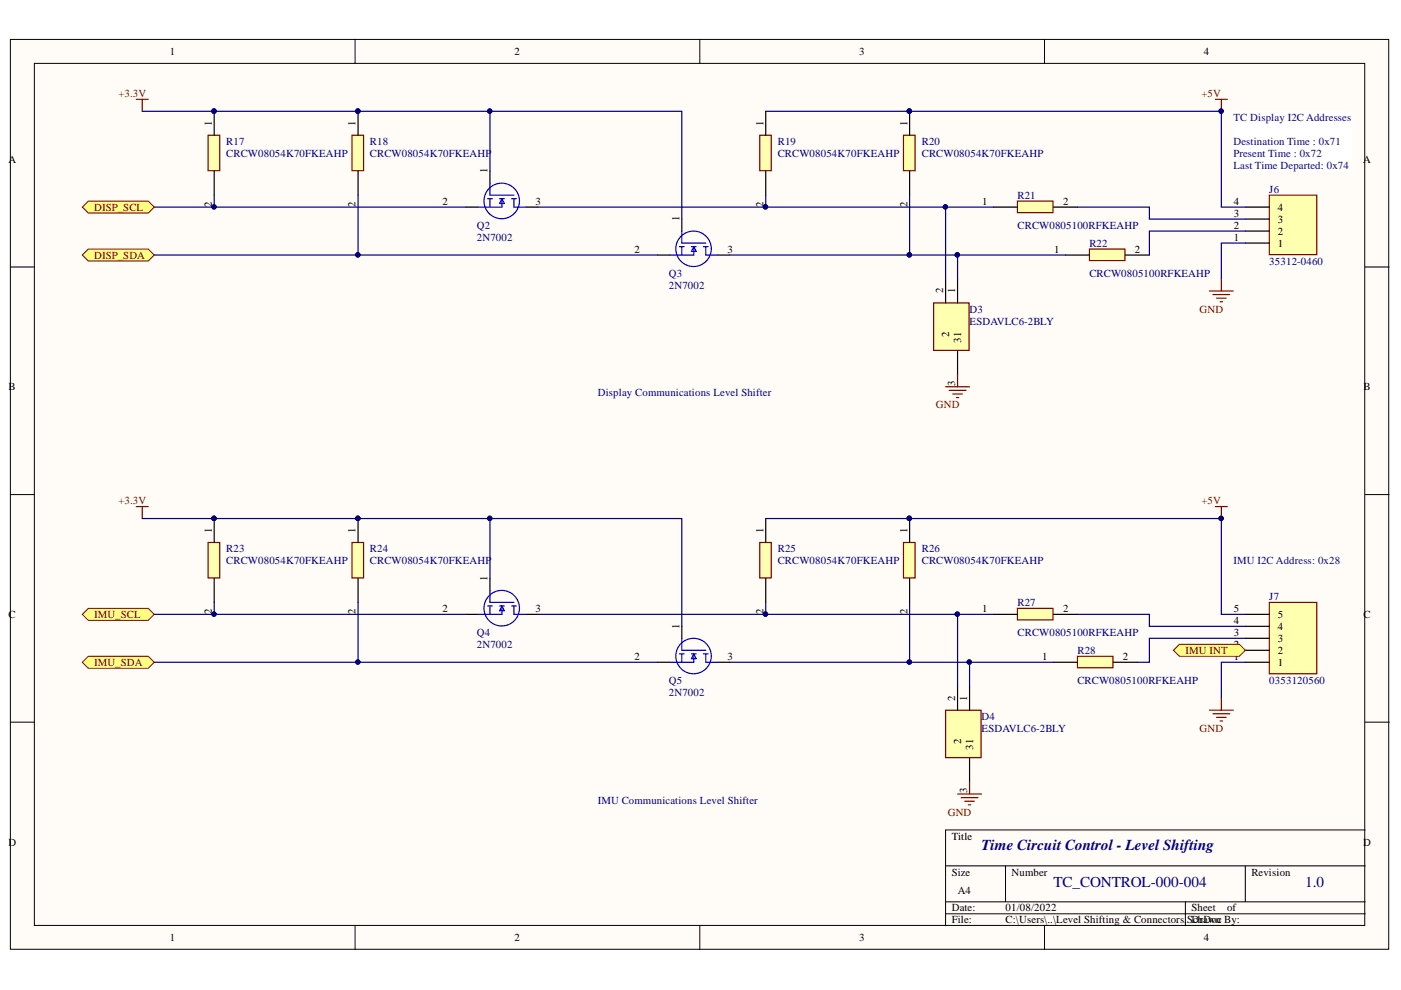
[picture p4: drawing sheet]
<svg xmlns="http://www.w3.org/2000/svg" width="297mm" height="210mm" viewBox="0 0 297 210" stroke-linecap="round" stroke-linejoin="round" font-family="sans-serif">
<defs><g id="words">
<g font-size="3.2" fill="#000080">
<text x="208.1" y="180.3">Time Circuit Control - Level Shifting</text>
<text x="223.4" y="188">TC_CONTROL-000-004</text>
<text x="276.7" y="188">1.0</text>
</g>
<g font-size="2.3">
<text x="36" y="11.7">1</text>
<text x="109.1" y="11.7">2</text>
<text x="182.2" y="11.7">3</text>
<text x="255.2" y="11.7">4</text>
<text x="44.9" y="26.6" transform="rotate(-90 44.9 26.6)">1</text>
<text x="75.4" y="26.6" transform="rotate(-90 75.4 26.6)">1</text>
<text x="161.8" y="26.6" transform="rotate(-90 161.8 26.6)">1</text>
<text x="192.4" y="26.6" transform="rotate(-90 192.4 26.6)">1</text>
<text x="1.8" y="34.5">A</text>
<text x="289" y="34.5">A</text>
<text x="103.4" y="36.8" transform="rotate(-90 103.4 36.8)">1</text>
<text x="44.9" y="43.8" transform="rotate(-90 44.9 43.8)">2</text>
<text x="75.4" y="43.8" transform="rotate(-90 75.4 43.8)">2</text>
<text x="93.8" y="43.5">2</text>
<text x="113.5" y="43.5">3</text>
<text x="144.1" y="46.9" transform="rotate(-90 144.1 46.9)">1</text>
<text x="161.8" y="43.8" transform="rotate(-90 161.8 43.8)">2</text>
<text x="192.4" y="43.8" transform="rotate(-90 192.4 43.8)">2</text>
<text x="208.2" y="43.5">1</text>
<text x="225.4" y="43.5">2</text>
<text x="261.6" y="46">3</text>
<text x="261.6" y="43.5">4</text>
<text x="270.9" y="47.3">3</text>
<text x="270.9" y="44.7">4</text>
<text x="134.5" y="53.6">2</text>
<text x="154.2" y="53.6">3</text>
<text x="223.5" y="53.6">1</text>
<text x="240.6" y="53.6">2</text>
<text x="261.6" y="51.1">1</text>
<text x="261.6" y="48.5">2</text>
<text x="270.9" y="52.3">1</text>
<text x="270.9" y="49.8">2</text>
<text x="200" y="62.2" transform="rotate(-90 200 62.2)">2</text>
<text x="202.5" y="62.2" transform="rotate(-90 202.5 62.2)">1</text>
<text x="201.3" y="71.4" transform="rotate(-90 201.3 71.4)">2</text>
<text x="203.8" y="72.6" transform="rotate(-90 203.8 72.6)">31</text>
<text x="1.8" y="82.8">B</text>
<text x="202.5" y="81.9" transform="rotate(-90 202.5 81.9)">3</text>
<text x="289.1" y="82.8">B</text>
<text x="44.9" y="113" transform="rotate(-90 44.9 113)">1</text>
<text x="75.4" y="113" transform="rotate(-90 75.4 113)">1</text>
<text x="161.8" y="113" transform="rotate(-90 161.8 113)">1</text>
<text x="192.4" y="113" transform="rotate(-90 192.4 113)">1</text>
<text x="103.4" y="123.2" transform="rotate(-90 103.4 123.2)">1</text>
<text x="1.8" y="131">C</text>
<text x="44.9" y="130.1" transform="rotate(-90 44.9 130.1)">2</text>
<text x="75.4" y="130.1" transform="rotate(-90 75.4 130.1)">2</text>
<text x="93.8" y="129.8">2</text>
<text x="113.5" y="129.8">3</text>
<text x="161.8" y="130.1" transform="rotate(-90 161.8 130.1)">2</text>
<text x="192.4" y="130.1" transform="rotate(-90 192.4 130.1)">2</text>
<text x="208.2" y="129.8">1</text>
<text x="225.4" y="129.8">2</text>
<text x="261.6" y="129.8">5</text>
<text x="270.9" y="131">5</text>
<text x="289.1" y="131">C</text>
<text x="144.1" y="133.3" transform="rotate(-90 144.1 133.3)">1</text>
<text x="261.6" y="137.4">2</text>
<text x="261.6" y="134.8">3</text>
<text x="261.6" y="132.3">4</text>
<text x="270.9" y="136.1">3</text>
<text x="270.9" y="133.6">4</text>
<text x="134.5" y="139.9">2</text>
<text x="154.2" y="139.9">3</text>
<text x="221" y="139.9">1</text>
<text x="238.1" y="139.9">2</text>
<text x="261.6" y="139.9">1</text>
<text x="270.9" y="141.2">1</text>
<text x="270.9" y="138.6">2</text>
<text x="202.5" y="148.5" transform="rotate(-90 202.5 148.5)">2</text>
<text x="205.1" y="148.5" transform="rotate(-90 205.1 148.5)">1</text>
<text x="203.8" y="157.8" transform="rotate(-90 203.8 157.8)">2</text>
<text x="206.3" y="158.9" transform="rotate(-90 206.3 158.9)">31</text>
<text x="205.1" y="168.2" transform="rotate(-90 205.1 168.2)">3</text>
<text x="1.8" y="179.3">D</text>
<text x="201.8" y="178">Title</text>
<text x="289" y="179.3">D</text>
<text x="201.8" y="185.6">Size</text>
<text x="214.5" y="185.6">Number</text>
<text x="265.3" y="185.6">Revision</text>
<text x="203" y="189.4">A4</text>
<text x="201.8" y="193.3">Date:</text>
<text x="201.8" y="195.8">File:</text>
<text x="213.2" y="193.3">01/08/2022</text>
<text x="213.2" y="195.8">C:\Users\..\Level Shifting &amp; Connectors.SchDoc By:</text>
<text x="252.6" y="193.3">Sheet</text>
<text x="252.6" y="195.8">Drawn</text>
<text x="260.2" y="193.3">of</text>
<text x="36" y="199.6">1</text>
<text x="109.1" y="199.6">2</text>
<text x="182.2" y="199.6">3</text>
<text x="255.2" y="199.6">4</text>
</g>
<g font-size="2.3" fill="#800000">
<text x="25.1" y="20.6">+3.3V</text>
<text x="254.7" y="20.6">+5V</text>
<text x="20" y="44.7">DISP_SCL</text>
<text x="20" y="54.9">DISP_SDA</text>
<text x="254.3" y="66.3">GND</text>
<text x="198.4" y="86.6">GND</text>
<text x="25.1" y="106.9">+3.3V</text>
<text x="254.7" y="106.9">+5V</text>
<text x="20" y="131">IMU_SCL</text>
<text x="20" y="141.2">IMU_SDA</text>
<text x="251.4" y="138.6">IMU INT</text>
<text x="254.3" y="155.1">GND</text>
<text x="200.9" y="173">GND</text>
</g>
<g font-size="2.3" fill="#0c0087">
<text x="261.5" y="25.6">TC Display I2C Addresses</text>
<text x="261.5" y="30.7">Destination Time : 0x71</text>
<text x="261.5" y="33.2">Present Time : 0x72</text>
<text x="261.5" y="35.8">Last Time Departed: 0x74</text>
<text x="261.5" y="119.6">IMU I2C Address: 0x28</text>
</g>
<g font-size="2.3" fill="#000080">
<text x="48" y="30.7">R17</text>
<text x="48" y="33.2">CRCW08054K70FKEAHP</text>
<text x="78.4" y="30.7">R18</text>
<text x="78.4" y="33.2">CRCW08054K70FKEAHP</text>
<text x="164.9" y="30.7">R19</text>
<text x="164.9" y="33.2">CRCW08054K70FKEAHP</text>
<text x="195.4" y="30.7">R20</text>
<text x="195.4" y="33.2">CRCW08054K70FKEAHP</text>
<text x="269.1" y="40.8">J6</text>
<text x="215.7" y="42.1">R21</text>
<text x="101.1" y="48.5">Q2</text>
<text x="101.1" y="51.1">2N7002</text>
<text x="215.7" y="48.5">CRCW0805100RFKEAHP</text>
<text x="231" y="52.3">R22</text>
<text x="141.8" y="58.7">Q3</text>
<text x="231" y="58.7">CRCW0805100RFKEAHP</text>
<text x="269.1" y="56.1">35312-0460</text>
<text x="141.8" y="61.2">2N7002</text>
<text x="205.6" y="66.3">D3</text>
<text x="205.6" y="68.8">ESDAVLC6-2BLY</text>
<text x="126.7" y="84">Display Communications Level Shifter</text>
<text x="48" y="117.1">R23</text>
<text x="48" y="119.6">CRCW08054K70FKEAHP</text>
<text x="78.4" y="117.1">R24</text>
<text x="78.4" y="119.6">CRCW08054K70FKEAHP</text>
<text x="164.9" y="117.1">R25</text>
<text x="164.9" y="119.6">CRCW08054K70FKEAHP</text>
<text x="195.4" y="117.1">R26</text>
<text x="195.4" y="119.6">CRCW08054K70FKEAHP</text>
<text x="215.7" y="128.5">R27</text>
<text x="269.1" y="127.2">J7</text>
<text x="101.1" y="134.8">Q4</text>
<text x="101.1" y="137.4">2N7002</text>
<text x="215.7" y="134.8">CRCW0805100RFKEAHP</text>
<text x="228.4" y="138.6">R28</text>
<text x="141.8" y="145">Q5</text>
<text x="141.8" y="147.5">2N7002</text>
<text x="228.4" y="145">CRCW0805100RFKEAHP</text>
<text x="269.1" y="145">0353120560</text>
<text x="208.1" y="152.6">D4</text>
<text x="208.1" y="155.1">ESDAVLC6-2BLY</text>
<text x="126.7" y="170.4">IMU Communications Level Shifter</text>
</g>
</g></defs>
<g fill="#fffcf8" stroke="#000" stroke-width=".21">
<path d="M2.2 8.4h292.2v192.9h-292.2z"/>
<path d="M7.3 13.4h282.1v182.8h-282.1z"/>
</g>
<g fill="none" stroke="#000" stroke-width=".21">
<path d="M75.3 8.4v5M148.4 8.4v5M221.5 8.4v5M2.2 56.6h5.1M289.5 56.6h5M2.2 104.9h5.1M289.5 104.9h5M2.2 153.1h5.1M289.5 153.1h5M289.5 176h-89v20.3M75.3 196.3v5.1M148.4 196.3v5.1"/>
<path d="M200.5 183.6h89M200.5 191.2h89M200.5 193.7h89M213.2 183.6v7.6M221.5 196.3v5.1M251.3 191.2v5.1M264 183.6v7.6"/>
</g>
<path d="M197.9 64.2h7.6v10.1h-7.6z" fill="#ffffb0" stroke="#800000" stroke-width=".25"/>
<path d="M103.9 36.3v2.5M98.8 43.9h2.5M111.5 43.9h2.6M139.5 54.1h2.5M144.6 46.5v2.5M152.2 54.1h2.5M200.5 59.2v5M203 59.2v5M203 74.4v5.1" fill="none" stroke="#000" stroke-width=".25"/>
<g fill="none" stroke="#00f" stroke-width=".25">
<path d="M103.9 38.8v2.6h5.1M103.4 42.1h1M103.9 42.1v1.8M105.9 42.1h1M106.4 42.1v1.8h-5.1M106.4 42.1l.5 1.1h-1zM108.5 42.1h1M109 42.1v1.8h2.5M144 52.3h1.1M144.6 49v2.5h5M144.6 52.3v1.8M146.6 52.3h1"/>
<path d="M147.1 52.3v1.8h-5.1M147.1 52.3l.5 1h-1zM149.1 52.3h1M149.6 52.3v1.8h2.6"/>
<circle cx="106.4" cy="42.6" r="3.8"/>
<circle cx="147" cy="52.8" r="3.8"/>
</g>
<path d="M28.9 21.1h2.5M30.2 21.1v2.5M257.7 21.1h2.5M258.9 21.1v2.5M203 79.5v2.5M200.5 82h5.1M201.2 82.8h3.6M202 83.5h2M202.8 84.3h.5" fill="none" stroke="#800000" stroke-width=".25"/>
<circle cx="258.9" cy="23.6" r=".46" fill="#000080" stroke="#000080" stroke-width=".21"/>
<path d="M161.1 28.7h2.4v7.5h-2.4z" fill="#ffffb0" stroke="#800000" stroke-width=".25"/>
<path d="M162.4 23.6v5.1M162.4 36.3v5.1" fill="none" stroke="#000" stroke-width=".25"/>
<g fill="#ffff80" stroke="#800000" stroke-width=".21">
<path d="M17.5 43.9l1.2-1.3h12.7l1.3 1.3-1.3 1.3h-12.7z" fill-rule="evenodd"/>
<path d="M17.5 54.1l1.2-1.3h12.7l1.3 1.3-1.3 1.2h-12.7z" fill-rule="evenodd"/>
</g>
<path d="M32.7 54.1h106.8" fill="none" stroke="#000080" stroke-width=".25"/>
<circle cx="75.9" cy="54" r=".46" fill="#000080" stroke="#000080" stroke-width=".21"/>
<path d="M269.1 41.4h10.1v12.6h-10.1z" fill="#ffffb0" stroke="#800000" stroke-width=".25"/>
<path d="M264 51.5h5.1M264 49h5.1M264 46.5h5.1M264 43.9h5.1" fill="none" stroke="#000" stroke-width=".25"/>
<path d="M258.9 59.2v2.5M256.4 61.7h5.1M257.2 62.5h3.5M257.9 63.2h2.1M258.7 64h.5" fill="none" stroke="#800000" stroke-width=".25"/>
<path d="M103.9 23.6v12.7M45.4 41.4v2.5M75.9 41.4v12.7M154.7 54.1h38.2M162.4 41.4v2.5M264 51.5h-5.1v7.7" fill="none" stroke="#000080" stroke-width=".25"/>
<g fill="#000080" stroke="#000080" stroke-width=".21">
<circle cx="75.9" cy="54" r=".46"/>
<circle cx="45.4" cy="43.9" r=".46"/>
<circle cx="103.8" cy="23.6" r=".46"/>
<circle cx="162.3" cy="43.9" r=".46"/>
<circle cx="192.8" cy="54" r=".47"/>
</g>
<path d="M200.5 150.6h7.5v10h-7.5z" fill="#ffffb0" stroke="#800000" stroke-width=".25"/>
<path d="M98.8 130.3h2.5M103.9 122.6v2.6M111.5 130.3h2.6M144.6 132.8v2.5M139.5 140.4h2.5M152.2 140.4h2.5M203 145.5v5.1M205.6 145.5v5.1M205.6 160.7v5.1" fill="none" stroke="#000" stroke-width=".25"/>
<g fill="none" stroke="#00f" stroke-width=".25">
<path d="M103.4 128.5h1M103.9 125.2v2.5h5.1M103.9 128.5v1.8M105.9 128.5h1M106.4 128.5v1.8h-5.1M106.4 128.5l.5 1h-1zM108.5 128.5h1M109 128.5v1.8h2.5M144 138.6h1.1M144.6 135.3v2.6h5M144.6 138.6v1.8M146.6 138.6h1"/>
<path d="M147.1 138.6v1.8h-5.1M147.1 138.6l.5 1.1h-1zM149.1 138.6h1M149.6 138.6v1.8h2.6"/>
<circle cx="106.4" cy="129" r="3.8"/>
<circle cx="147" cy="139.1" r="3.8"/>
</g>
<path d="M28.9 107.4h2.5M30.2 107.4v2.5M257.7 107.4h2.5M258.9 107.4v2.5M203 168.4h5.1M203.8 169.1h3.5M204.5 169.9h2.1M205.3 170.6h.5M205.6 165.8v2.6" fill="none" stroke="#800000" stroke-width=".25"/>
<circle cx="258.9" cy="109.9" r=".46" fill="#000080" stroke="#000080" stroke-width=".21"/>
<g fill="#ffff80" stroke="#800000" stroke-width=".21">
<path d="M17.5 130.3l1.2-1.3h12.7l1.3 1.3-1.3 1.2h-12.7z" fill-rule="evenodd"/>
<path d="M17.5 140.4l1.2-1.3h12.7l1.3 1.3-1.3 1.3h-12.7z" fill-rule="evenodd"/>
</g>
<path d="M256.4 150.6h5.1M257.2 151.3h3.5M257.9 152.1h2.1M258.7 152.9h.5M258.9 148v2.6" fill="none" stroke="#800000" stroke-width=".25"/>
<path d="M103.9 109.9v12.7M45.4 127.7v2.6M162.4 127.7v2.6M154.7 140.4h38.2M264 140.4h-5.1v7.6" fill="none" stroke="#000080" stroke-width=".25"/>
<g fill="#000080" stroke="#000080" stroke-width=".21">
<circle cx="45.4" cy="130.2" r=".46"/>
<circle cx="103.8" cy="109.9" r=".46"/>
<circle cx="162.3" cy="130.2" r=".46"/>
<circle cx="192.8" cy="140.4" r=".46"/>
</g>
<path d="M269.1 127.7h10.1v15.2h-10.1z" fill="#ffffb0" stroke="#800000" stroke-width=".25"/>
<path d="M264 137.9h5.1M264 135.3h5.1M264 132.8h5.1M264 130.3h5.1M264 140.4h5.1" fill="none" stroke="#000" stroke-width=".25"/>
<path d="M248.8 137.9l1.3-1.3h12.7l1.2 1.3-1.2 1.2h-12.7z" fill-rule="evenodd" fill="#ffff80" stroke="#800000" stroke-width=".21"/>
<g fill="#fff" stroke="#fff" stroke-width=".21">
<path d="M261.5 23.6h25.3v12.6h-25.3z"/>
<path d="M261.5 117.6h22.8v2.4h-22.8z"/>
</g>
<path d="M215.7 42.6h7.6v2.5h-7.6z" fill="#ffffb0" stroke="#800000" stroke-width=".25"/>
<path d="M210.6 43.9h5.1M223.4 43.9h5" fill="none" stroke="#000" stroke-width=".25"/>
<path d="M231 52.8h7.5v2.4h-7.5z" fill="#ffffb0" stroke="#800000" stroke-width=".25"/>
<path d="M225.9 54.1h5.1M238.6 54.1h5.1" fill="none" stroke="#000" stroke-width=".25"/>
<path d="M200.5 43.9v15.3M203 54.1v5.1M228.4 43.9h15.3v2.6h20.3M264 49h-20.3v5.1" fill="none" stroke="#000080" stroke-width=".25"/>
<g fill="#000080" stroke="#000080" stroke-width=".21">
<circle cx="200.4" cy="43.9" r=".46"/>
<circle cx="203" cy="54" r=".47"/>
</g>
<path d="M215.7 129h7.6v2.4h-7.6z" fill="#ffffb0" stroke="#800000" stroke-width=".25"/>
<path d="M210.6 130.3h5.1M223.4 130.3h5" fill="none" stroke="#000" stroke-width=".25"/>
<path d="M228.4 139.1h7.6v2.5h-7.6z" fill="#ffffb0" stroke="#800000" stroke-width=".25"/>
<path d="M223.4 140.4h5M236.1 140.4h5.1" fill="none" stroke="#000" stroke-width=".25"/>
<path d="M114.1 43.9h96.5M192.9 41.4v12.7h33M114.1 130.3h96.5M203 130.3v15.2M228.4 130.3h15.3v2.5h20.3M264 135.3h-20.3v5.1h-2.5M205.6 140.4v5.1" fill="none" stroke="#000080" stroke-width=".25"/>
<g fill="#000080" stroke="#000080" stroke-width=".21">
<circle cx="162.3" cy="43.9" r=".46"/>
<circle cx="200.4" cy="43.9" r=".46"/>
<circle cx="162.3" cy="130.2" r=".46"/>
<circle cx="203" cy="130.2" r=".46"/>
<circle cx="205.5" cy="140.4" r=".46"/>
<circle cx="192.8" cy="54" r=".47"/>
<circle cx="203" cy="54" r=".47"/>
</g>
<path d="M191.6 28.7h2.4v7.5h-2.4z" fill="#ffffb0" stroke="#800000" stroke-width=".25"/>
<path d="M192.9 23.6v5.1M192.9 36.3v5.1" fill="none" stroke="#000" stroke-width=".25"/>
<g fill="#000080" stroke="#000080" stroke-width=".21">
<circle cx="192.8" cy="23.6" r=".47"/>
<circle cx="45.4" cy="43.9" r=".46"/>
</g>
<path d="M32.7 43.9h66.1" fill="none" stroke="#000080" stroke-width=".25"/>
<path d="M44.1 28.7h2.5v7.5h-2.5z" fill="#ffffb0" stroke="#800000" stroke-width=".25"/>
<path d="M45.4 23.6v5.1M45.4 36.3v5.1" fill="none" stroke="#000" stroke-width=".25"/>
<g fill="#000080" stroke="#000080" stroke-width=".21">
<circle cx="45.4" cy="23.6" r=".46"/>
<circle cx="75.9" cy="23.6" r=".46"/>
<circle cx="103.8" cy="23.6" r=".46"/>
</g>
<path d="M30.2 23.6h114.4v22.9" fill="none" stroke="#000080" stroke-width=".25"/>
<path d="M74.6 28.7h2.5v7.5h-2.5z" fill="#ffffb0" stroke="#800000" stroke-width=".25"/>
<path d="M75.9 23.6v5.1M75.9 36.3v5.1" fill="none" stroke="#000" stroke-width=".25"/>
<circle cx="75.9" cy="23.6" r=".46" fill="#000080" stroke="#000080" stroke-width=".21"/>
<path d="M44.1 115h2.5v7.5h-2.5z" fill="#ffffb0" stroke="#800000" stroke-width=".25"/>
<path d="M45.4 109.9v5.1M45.4 122.6v5.1" fill="none" stroke="#000" stroke-width=".25"/>
<circle cx="45.4" cy="109.9" r=".46" fill="#000080" stroke="#000080" stroke-width=".21"/>
<path d="M74.6 115h2.5v7.5h-2.5z" fill="#ffffb0" stroke="#800000" stroke-width=".25"/>
<path d="M75.9 109.9v5.1M75.9 122.6v5.1" fill="none" stroke="#000" stroke-width=".25"/>
<circle cx="75.9" cy="109.9" r=".46" fill="#000080" stroke="#000080" stroke-width=".21"/>
<path d="M161.1 115h2.4v7.5h-2.4z" fill="#ffffb0" stroke="#800000" stroke-width=".25"/>
<path d="M162.4 109.9v5.1M162.4 122.6v5.1" fill="none" stroke="#000" stroke-width=".25"/>
<path d="M192.9 127.7v12.7h30.5" fill="none" stroke="#000080" stroke-width=".25"/>
<g fill="#000080" stroke="#000080" stroke-width=".21">
<circle cx="192.8" cy="140.4" r=".46"/>
<circle cx="205.5" cy="140.4" r=".46"/>
</g>
<path d="M191.6 115h2.4v7.5h-2.4z" fill="#ffffb0" stroke="#800000" stroke-width=".25"/>
<path d="M192.9 109.9v5.1M192.9 122.6v5.1" fill="none" stroke="#000" stroke-width=".25"/>
<g fill="#000080" stroke="#000080" stroke-width=".21">
<circle cx="192.8" cy="109.9" r=".47"/>
<circle cx="192.8" cy="23.6" r=".47"/>
<circle cx="258.9" cy="23.6" r=".46"/>
<circle cx="258.9" cy="109.9" r=".46"/>
<circle cx="45.4" cy="130.2" r=".46"/>
<circle cx="45.4" cy="109.9" r=".46"/>
<circle cx="75.9" cy="109.9" r=".46"/>
<circle cx="103.8" cy="109.9" r=".46"/>
<circle cx="75.9" cy="140.4" r=".46"/>
</g>
<path d="M162.4 23.6h96.5v20.3h5.1M30.2 109.9h114.4v22.9M162.4 109.9h96.5v20.4h5.1M32.7 130.3h66.1M75.9 127.7v12.7h-43.2M75.9 140.4h63.6" fill="none" stroke="#000080" stroke-width=".25"/>
<use href="#words"/>
</svg>
